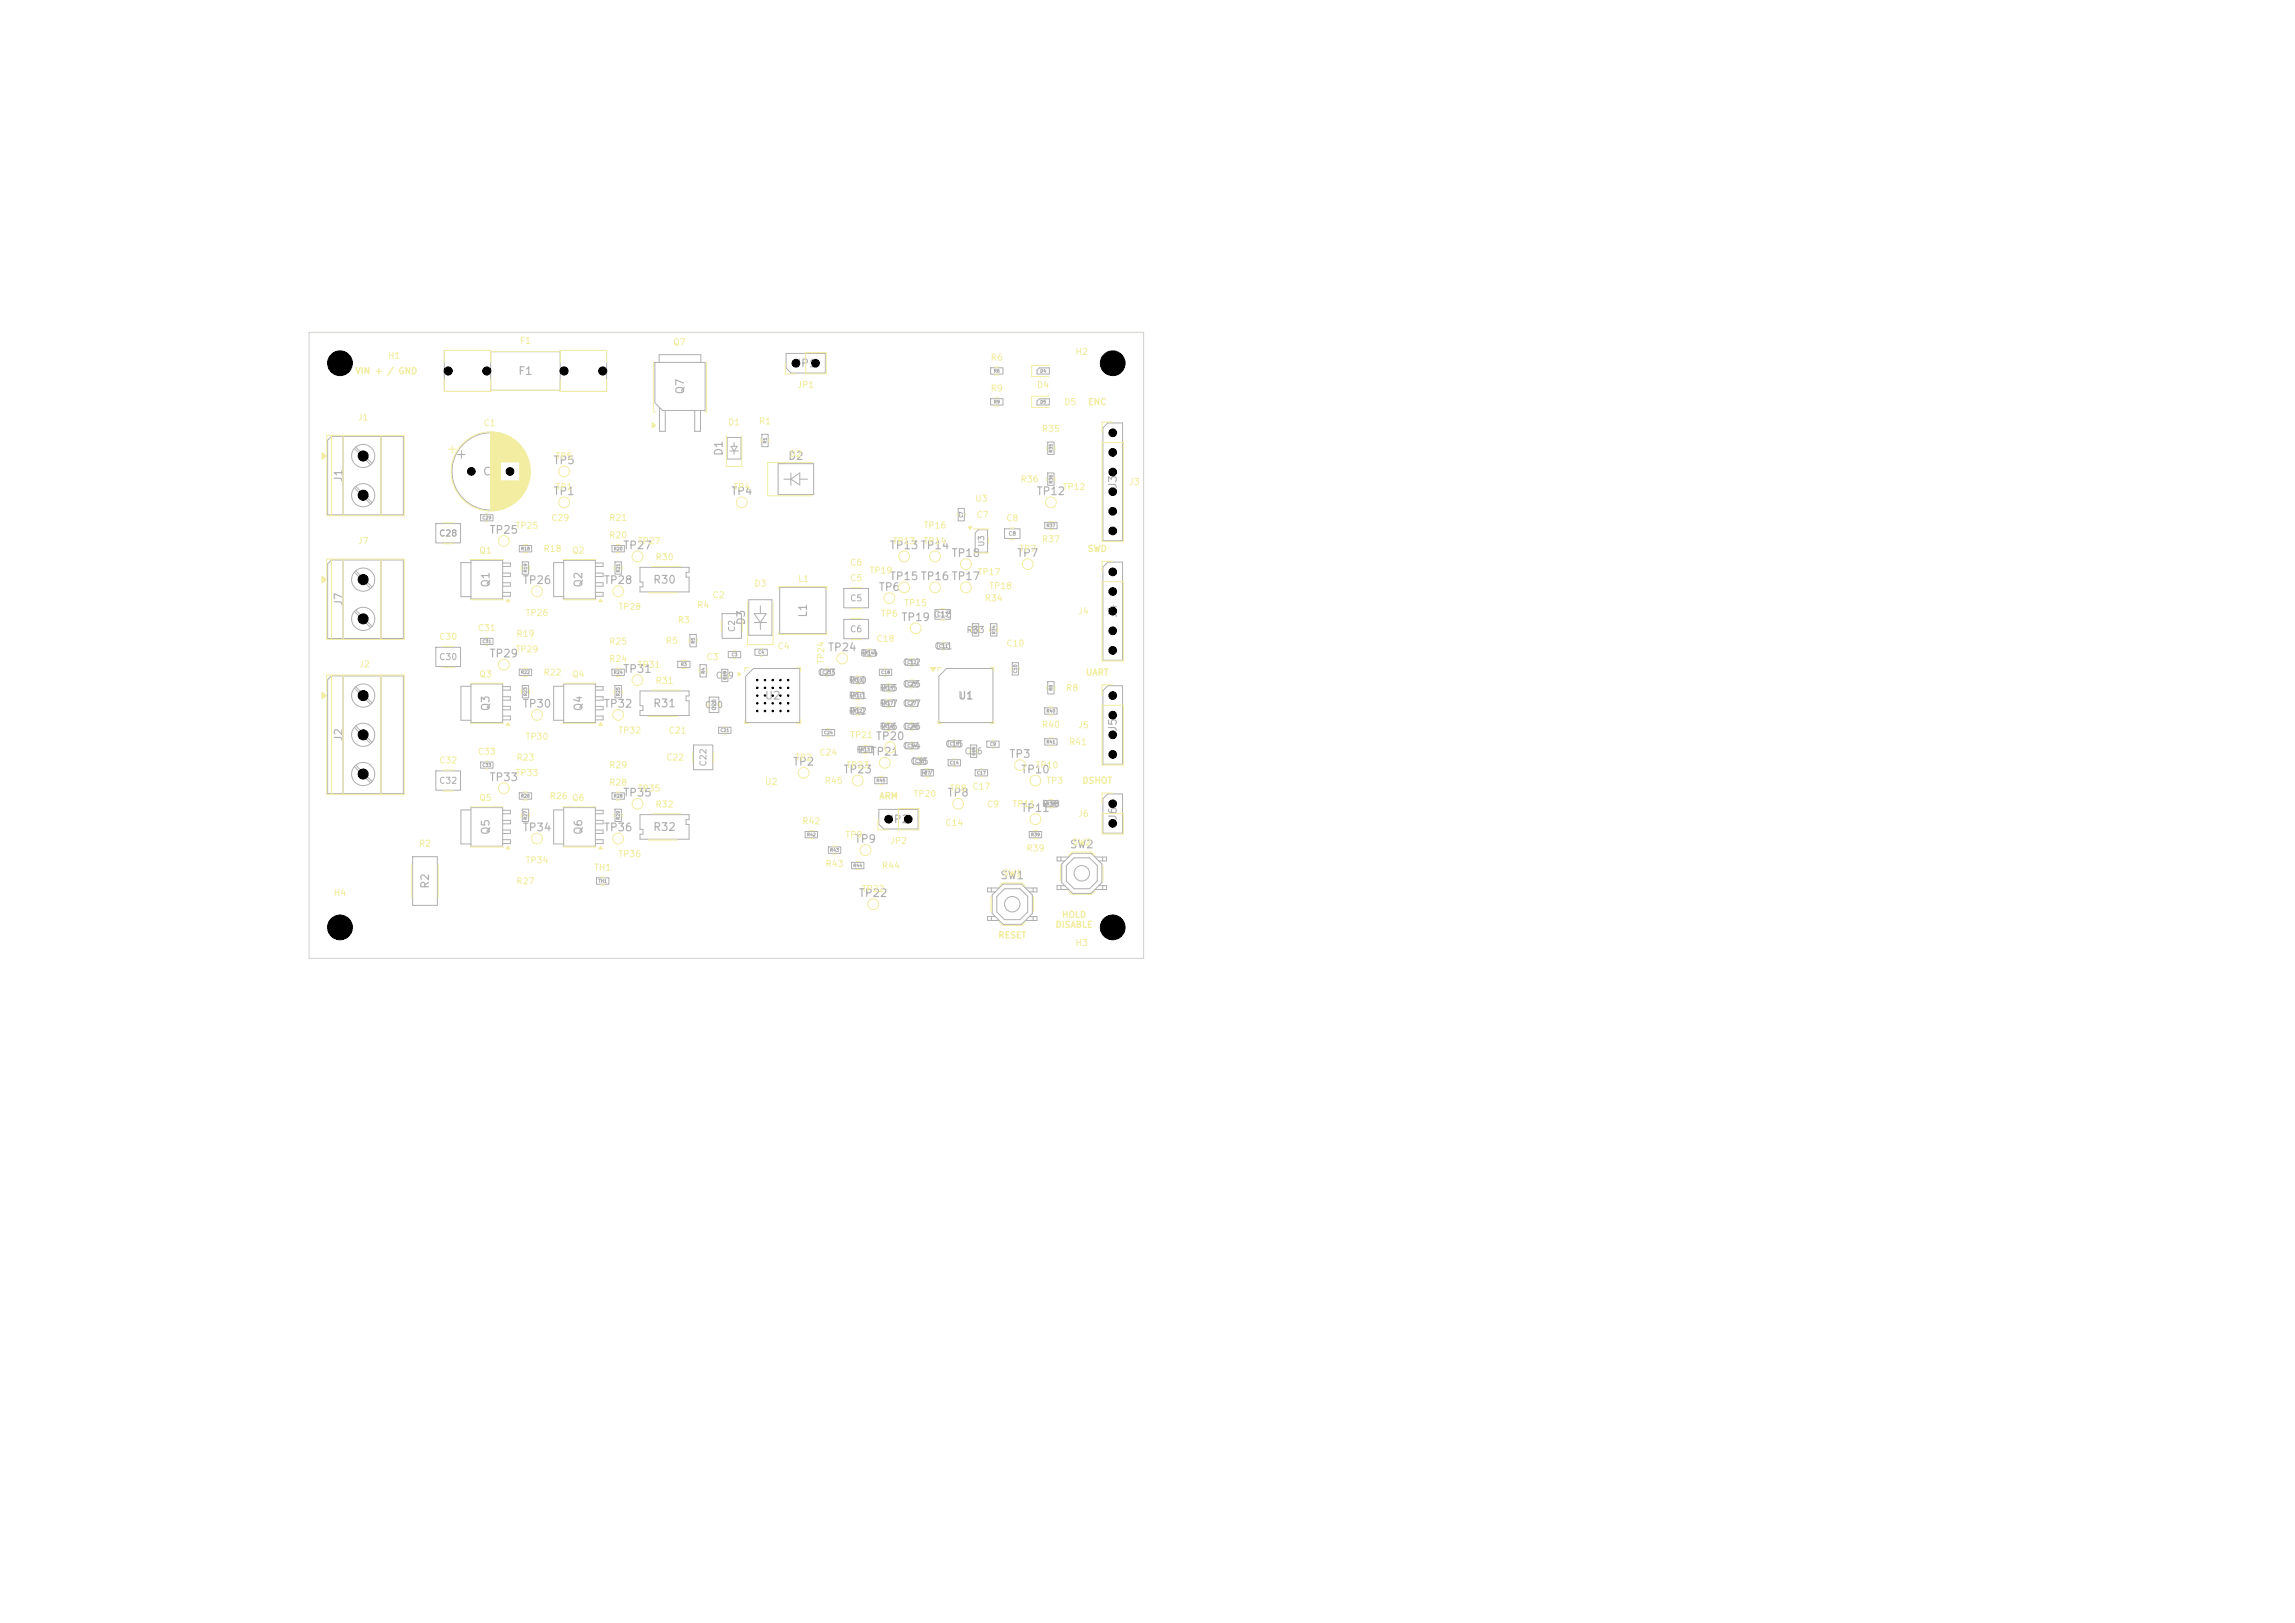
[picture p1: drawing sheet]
<svg xmlns="http://www.w3.org/2000/svg" width="297mm" height="210mm" viewBox="0 0 297 210" stroke-linecap="round" stroke-linejoin="round" font-family="sans-serif">
<defs><g id="words">
<g font-size="1" fill="#afafaf">
<text x="102.8" y="47.8">JP1</text>
<text x="67" y="48.8">F1</text>
<text x="88.8" y="51.1" transform="rotate(-90 88.8 51.1)">Q7</text>
<text x="93.8" y="59.1" transform="rotate(-90 93.8 59.1)">D1</text>
<text x="101.9" y="59.8">D2</text>
<text x="44.6" y="62.5" transform="rotate(-90 44.6 62.5)">J1</text>
<text x="62.4" y="61.8">C1</text>
<text x="71.5" y="64.3">TP1</text>
<text x="71.5" y="60.3">TP5</text>
<text x="94.5" y="64.3">TP4</text>
<text x="134.1" y="64.3">TP12</text>
<text x="144.8" y="63.3" transform="rotate(-90 144.8 63.3)">J3</text>
<text x="63.3" y="69.3">TP25</text>
<text x="80.6" y="71.3">TP27</text>
<text x="115.1" y="71.3">TP13TP14</text>
<text x="63.6" y="76.1" transform="rotate(-90 63.6 76.1)">Q1</text>
<text x="67.6" y="75.8">TP26</text>
<text x="75.6" y="76.1" transform="rotate(-90 75.6 76.1)">Q2</text>
<text x="78.1" y="75.8">TP28</text>
<text x="84.4" y="75.8">R30</text>
<text x="113.6" y="76.7">TP6</text>
<text x="115.1" y="75.3">TP15TP16TP17</text>
<text x="123.1" y="72.3">TP18</text>
<text x="131.5" y="72.3">TP7</text>
<text x="44.6" y="78.5" transform="rotate(-90 44.6 78.5)">J7</text>
<text x="96.7" y="81" transform="rotate(-90 96.7 81)">D3</text>
<text x="104.7" y="80" transform="rotate(-90 104.7 80)">L1</text>
<text x="116.6" y="80.6">TP19</text>
<text x="144.8" y="80" transform="rotate(-90 144.8 80)">J4</text>
<text x="63.3" y="85.3">TP29</text>
<text x="80.6" y="87.3">TP31</text>
<text x="107.1" y="84.5">TP24</text>
<text x="63.6" y="92.1" transform="rotate(-90 63.6 92.1)">Q3</text>
<text x="67.6" y="91.8">TP30</text>
<text x="75.6" y="92.1" transform="rotate(-90 75.6 92.1)">Q4</text>
<text x="78.1" y="91.8">TP32</text>
<text x="84.4" y="91.8">R31</text>
<text x="98.9" y="90.8">U2</text>
<text x="123.9" y="90.8">U1</text>
<text x="144.8" y="94.8" transform="rotate(-90 144.8 94.8)">J5</text>
<text x="44.6" y="96" transform="rotate(-90 44.6 96)">J2</text>
<text x="63.3" y="101.3">TP33</text>
<text x="102.5" y="99.3">TP2</text>
<text x="109.1" y="100.3">TP23</text>
<text x="112.6" y="98">TP21</text>
<text x="113.3" y="96">TP20</text>
<text x="130.5" y="98.3">TP3</text>
<text x="132.1" y="100.3">TP10</text>
<text x="67.6" y="107.8">TP34</text>
<text x="78.1" y="107.8">TP36</text>
<text x="80.6" y="103.3">TP35</text>
<text x="84.4" y="107.8">R32</text>
<text x="114.8" y="106.8">JP2</text>
<text x="122.5" y="103.3">TP8</text>
<text x="132.1" y="105.3">TP11</text>
<text x="144.8" y="106.2" transform="rotate(-90 144.8 106.2)">J6</text>
<text x="63.6" y="108.1" transform="rotate(-90 63.6 108.1)">Q5</text>
<text x="75.6" y="108.1" transform="rotate(-90 75.6 108.1)">Q6</text>
<text x="110.5" y="109.3">TP9</text>
<text x="138.4" y="110">SW2</text>
<text x="55.8" y="115.1" transform="rotate(-90 55.8 115.1)">R2</text>
<text x="111.1" y="116.3">TP22</text>
<text x="129.4" y="114">SW1</text>
</g>
<g font-size=".8" fill="#f2eda1">
<text x="50.1" y="46.6">H1</text>
<text x="67.2" y="44.7">F1</text>
<text x="87" y="44.9">Q7</text>
<text x="128.1" y="46.9">R6</text>
<text x="139.1" y="46.1">H2</text>
<text x="45.9" y="48.6">VIN + / GND</text>
<text x="103.1" y="50.4">JP1</text>
<text x="128.1" y="50.9">R9</text>
<text x="134.1" y="50.4">D4</text>
<text x="137.6" y="52.6">D5</text>
<text x="140.7" y="52.6">ENC</text>
<text x="46.2" y="54.6">J1</text>
<text x="62.5" y="55.3">C1</text>
<text x="71.8" y="59.6">TP5</text>
<text x="94.1" y="55.2">D1</text>
<text x="98.1" y="55.1">R1</text>
<text x="102.1" y="59.3">D2</text>
<text x="134.8" y="56.1">R35</text>
<text x="71.8" y="63.6">TP1</text>
<text x="94.8" y="63.6">TP4</text>
<text x="126.1" y="65.1">U3</text>
<text x="132" y="62.6">R36</text>
<text x="137.5" y="63.6">TP12</text>
<text x="146" y="63">J3</text>
<text x="46.2" y="70.6">J7</text>
<text x="62" y="71.8">Q1</text>
<text x="66.7" y="68.6">TP25</text>
<text x="70.3" y="71.6">R18</text>
<text x="71.3" y="67.6">C29</text>
<text x="74" y="71.8">Q2</text>
<text x="78.8" y="67.6">R21</text>
<text x="78.8" y="69.9">R20</text>
<text x="82.5" y="70.6">TP27</text>
<text x="115.5" y="70.6">TP13</text>
<text x="119.5" y="68.6">TP16</text>
<text x="119.5" y="70.6">TP14</text>
<text x="126.3" y="67.2">C7</text>
<text x="130.1" y="67.7">C8</text>
<text x="131.8" y="71.6">TP7</text>
<text x="134.8" y="70.4">R37</text>
<text x="140.7" y="71.6">SWD</text>
<text x="84.8" y="72.7">R30</text>
<text x="92.1" y="77.6">C2</text>
<text x="97.5" y="76.1">D3</text>
<text x="103.2" y="75.5">L1</text>
<text x="109.9" y="73.4">C6</text>
<text x="109.9" y="75.4">C5</text>
<text x="112.5" y="74.4">TP19</text>
<text x="126.5" y="74.6">TP17</text>
<text x="128" y="76.4">TP18</text>
<text x="56.8" y="83">C30</text>
<text x="61.8" y="81.9">C31</text>
<text x="66.8" y="82.6">R19</text>
<text x="68" y="79.9">TP26</text>
<text x="78.8" y="83.6">R25</text>
<text x="80" y="79.1">TP28</text>
<text x="86.1" y="83.5">R5</text>
<text x="87.6" y="80.8">R3</text>
<text x="90.1" y="78.9">R4</text>
<text x="113.4" y="83.3">C18</text>
<text x="113.9" y="80">TP6</text>
<text x="117" y="78.6">TP15</text>
<text x="127.4" y="78">R34</text>
<text x="130.2" y="83.9">C10</text>
<text x="139.4" y="79.7">J4</text>
<text x="46.4" y="86.5">J2</text>
<text x="62" y="87.8">Q3</text>
<text x="66.7" y="84.6">TP29</text>
<text x="70.3" y="87.6">R22</text>
<text x="74" y="87.8">Q4</text>
<text x="78.8" y="85.9">R24</text>
<text x="82.5" y="86.6">TP31</text>
<text x="84.8" y="88.7">R31</text>
<text x="91.3" y="85.6">C3</text>
<text x="100.5" y="84.2">C4</text>
<text x="106.9" y="86" transform="rotate(-90 106.9 86)">TP24</text>
<text x="137.9" y="89.6">R8</text>
<text x="140.5" y="87.6">UART</text>
<text x="68" y="95.9">TP30</text>
<text x="80" y="95.1">TP32</text>
<text x="86.5" y="95.1">C21</text>
<text x="110" y="95.7">TP21</text>
<text x="134.8" y="94.4">R40</text>
<text x="139.4" y="94.4">J5</text>
<text x="56.8" y="99">C32</text>
<text x="61.8" y="97.9">C33</text>
<text x="66.7" y="100.6">TP33</text>
<text x="66.8" y="98.6">R23</text>
<text x="78.8" y="101.9">R28</text>
<text x="78.8" y="99.6">R29</text>
<text x="86.1" y="98.6">C22</text>
<text x="98.9" y="101.8">U2</text>
<text x="102.8" y="98.6">TP2</text>
<text x="106" y="98">C24</text>
<text x="106.7" y="101.6">R45</text>
<text x="109.5" y="99.6">TP23</text>
<text x="134" y="99.6">TP10</text>
<text x="135.3" y="101.6">TP3</text>
<text x="138.3" y="96.6">R41</text>
<text x="140" y="101.6">DSHOT</text>
<text x="62" y="103.8">Q5</text>
<text x="71.1" y="103.6">R26</text>
<text x="74" y="103.8">Q6</text>
<text x="82.5" y="102.6">TP35</text>
<text x="84.8" y="104.7">R32</text>
<text x="103.8" y="106.9">R42</text>
<text x="113.7" y="103.6">ARM</text>
<text x="118.2" y="103.3">TP20</text>
<text x="122.3" y="107.1">C14</text>
<text x="122.8" y="102.6">TP8</text>
<text x="125.8" y="102.4">C17</text>
<text x="127.6" y="104.7">C9</text>
<text x="131" y="104.6">TP11</text>
<text x="139.4" y="105.9">J6</text>
<text x="54.1" y="109.8">R2</text>
<text x="68" y="111.9">TP34</text>
<text x="76.8" y="112.9">TH1</text>
<text x="80" y="111.1">TP36</text>
<text x="106.8" y="112.4">R43</text>
<text x="109.3" y="108.6">TP9</text>
<text x="114.1" y="112.6">R44</text>
<text x="115.1" y="109.4">JP2</text>
<text x="129.7" y="113.6">SW1</text>
<text x="132.8" y="110.4">R39</text>
<text x="138.7" y="109.6">SW2</text>
<text x="43.1" y="116.1">H4</text>
<text x="66.8" y="114.6">R27</text>
<text x="111.5" y="115.6">TP22</text>
<text x="137.4" y="119">HOLD</text>
<text x="129.1" y="121.6">RESET</text>
<text x="136.5" y="120.2">DISABLE</text>
<text x="139.1" y="122.6">H3</text>
</g>
<g font-size=".8" fill="#afafaf">
<text x="56.8" y="69.6">C28</text>
<text x="95.3" y="81.9" transform="rotate(-90 95.3 81.9)">C2</text>
<text x="109.9" y="82">C6</text>
<text x="109.9" y="78">C5</text>
<text x="120.8" y="80.1">C13</text>
<text x="125" y="82.1">R33</text>
<text x="56.8" y="85.6">C30</text>
<text x="92.6" y="88">C19</text>
<text x="105.8" y="87.6">C23</text>
<text x="109.8" y="88.6">R10</text>
<text x="111.3" y="85.1">R14</text>
<text x="113.8" y="89.6">R15</text>
<text x="116.8" y="86.3">C12</text>
<text x="116.8" y="89.1">C25</text>
<text x="120.9" y="84.2">C11</text>
<text x="91.2" y="91.8">C20</text>
<text x="109.8" y="92.6">R12</text>
<text x="109.8" y="90.6">R11</text>
<text x="113.8" y="91.6">R17 C27</text>
<text x="113.8" y="94.6">R16 C26</text>
<text x="56.8" y="101.6">C32</text>
<text x="91.6" y="99.2" transform="rotate(-90 91.6 99.2)">C22</text>
<text x="110.8" y="97.6">R13</text>
<text x="116.8" y="97.1">C34</text>
<text x="117.8" y="99.1">C35</text>
<text x="119.1" y="100.6">R7</text>
<text x="122.3" y="96.9">C15</text>
<text x="124.8" y="97.8">C16</text>
<text x="134.8" y="104.6">R38</text>
</g>
<text font-size=".7" fill="#afafaf" x="127.5" y="70.8" transform="rotate(-90 127.5 70.8)">U3</text>
<g font-size=".5" fill="#afafaf">
<text x="130.5" y="69.4">C8</text>
<text x="121.2" y="79.9">C13</text>
<text x="92.8" y="92" transform="rotate(-90 92.8 92)">C20</text>
</g>
<g font-size=".4" fill="#afafaf">
<text x="128.6" y="52.3">R9</text>
<text x="128.6" y="48.3">R6</text>
<text x="134.6" y="48.3">D4</text>
<text x="134.6" y="52.3">D5</text>
<text x="99.3" y="57.4" transform="rotate(-90 99.3 57.4)">R1</text>
<text x="136.3" y="58.6" transform="rotate(-90 136.3 58.6)">R35</text>
<text x="136.3" y="62.6" transform="rotate(-90 136.3 62.6)">R36</text>
<text x="62.4" y="67.3">C29</text>
<text x="67.4" y="71.3">R18</text>
<text x="79.4" y="71.3">R20</text>
<text x="124.7" y="67" transform="rotate(-90 124.7 67)">C7</text>
<text x="135.4" y="68.3">R37</text>
<text x="68.3" y="74.1" transform="rotate(-90 68.3 74.1)">R19</text>
<text x="80.3" y="74.1" transform="rotate(-90 80.3 74.1)">R21</text>
<text x="62.4" y="83.3">C31</text>
<text x="90" y="83.3" transform="rotate(-90 90 83.3)">R5</text>
<text x="121.5" y="83.9">C11</text>
<text x="126.6" y="82.1" transform="rotate(-90 126.6 82.1)">R33</text>
<text x="128.9" y="82.1" transform="rotate(-90 128.9 82.1)">R34</text>
<text x="67.4" y="87.3">R22</text>
<text x="79.4" y="87.3">R24</text>
<text x="88.1" y="86.3">R3</text>
<text x="91.3" y="87.2" transform="rotate(-90 91.3 87.2)">R4</text>
<text x="94.1" y="88" transform="rotate(-90 94.1 88)">C19</text>
<text x="94.6" y="85">C3</text>
<text x="98.1" y="84.7">C4</text>
<text x="106.4" y="87.3">C23</text>
<text x="110.4" y="88.3">R10</text>
<text x="111.9" y="84.8">R14</text>
<text x="114" y="87.3">C18</text>
<text x="114.4" y="89.3">R15</text>
<text x="117.4" y="86">C12</text>
<text x="117.4" y="88.8">C25</text>
<text x="131.7" y="87.2" transform="rotate(-90 131.7 87.2)">C10</text>
<text x="136.3" y="89.4" transform="rotate(-90 136.3 89.4)">R8</text>
<text x="68.3" y="90.1" transform="rotate(-90 68.3 90.1)">R23</text>
<text x="80.3" y="90.1" transform="rotate(-90 80.3 90.1)">R25</text>
<text x="93.2" y="94.8">C21</text>
<text x="106.6" y="95.1">C24</text>
<text x="110.4" y="92.3">R12</text>
<text x="110.4" y="90.3">R11</text>
<text x="114.4" y="91.3">R17</text>
<text x="114.4" y="94.3">R16</text>
<text x="117.4" y="94.3">C26</text>
<text x="117.4" y="91.3">C27</text>
<text x="135.4" y="92.3">R40</text>
<text x="62.4" y="99.3">C33</text>
<text x="111.4" y="97.3">R13</text>
<text x="113.4" y="101.3">R45</text>
<text x="117.4" y="96.8">C34</text>
<text x="118.4" y="98.8">C35</text>
<text x="119.6" y="100.3">R7</text>
<text x="122.9" y="96.6">C15</text>
<text x="122.9" y="99">C14</text>
<text x="126.3" y="97.8" transform="rotate(-90 126.3 97.8)">C16</text>
<text x="126.4" y="100.3">C17</text>
<text x="128.1" y="96.6">C9</text>
<text x="135.4" y="96.3">R41</text>
<text x="67.4" y="103.3">R26</text>
<text x="68.3" y="106.1" transform="rotate(-90 68.3 106.1)">R27</text>
<text x="79.4" y="103.3">R28</text>
<text x="80.3" y="106.1" transform="rotate(-90 80.3 106.1)">R29</text>
<text x="135.4" y="104.3">R38</text>
<text x="104.4" y="108.3">R42</text>
<text x="107.4" y="110.3">R43</text>
<text x="110.4" y="112.3">R44</text>
<text x="133.4" y="108.3">R39</text>
<text x="77.4" y="114.3">TH1</text>
</g>
</g></defs>
<g fill="none" stroke="#afafaf" stroke-width=".13">
<path d="M42.4 57l.5-.5h9.3v10.1h-9.8zM42.9 56.5v10.1M44.4 56.5v10.1M45.9 58l2.1 2.1M46 57.9l2.1 2.1M49.3 56.5v10.1M57.5 45.4h6v5.3h-6zM59.2 58.8h1M59.7 58.3v1M63.5 45.5h9M63.5 50.5h9M72.5 45.4h6v5.3h-6z"/>
<path d="M84.7 46.9h6.6v6.2h-5.6l-1-1zM85.3 46.9v-1h5.4v1M85.3 52.7v3.1h.8v-2.7M89.9 53.1v2.7h.8v-2.7M94.1 56.6h1.8v2.8h-1.8zM94.4 58.4h1.1M94.6 57.8h.8l-.4 .6zM95 57.3v.5M95 58.4v.4M98.6 56.2h.8v1.6h-.8zM101.7 45.7h5.1v2.6h-4.4l-.7-.7zM128.2 51.6h1.6v.8h-1.6z"/>
<path d="M128.2 47.6h1.6v.8h-1.6zM134.2 51.9l.3-.3h1.3v.8h-1.6zM134.5 47.6h1.3v.8h-1.6v-.5zM135.6 57.2h.8v1.6h-.8zM142.7 55.4l.7-.7h1.9v15.3h-2.6zM42.9 72.5h9.3v10.1h-9.8v-9.6zM42.9 72.5v10.1M44.4 72.5v10.1M45.9 63.1l2.1 2.1M45.9 74l2.1 2.1M45.9 79.1l2.1 2.1M46 62.9l2.1 2.1"/>
<path d="M46 73.9l2.1 2.1M46 78.9l2.1 2.1M49.3 72.5v10.1M56.4 67.7h3.2v2.6h-3.2zM60.9 72.8h-1.3v4.4h1.3M60.9 72.5h4.1v5h-4.1zM62.2 66.6h1.6v.8h-1.6zM65 72.9h1.1v.4h-1.1M65 74.2h1.1v.4h-1.1M65 75.4h1.1v.5h-1.1M65 76.7h1.1v.5h-1.1M67.2 70.6h1.6v.8h-1.6z"/>
<path d="M67.6 72.7h.8v1.6h-.8zM72.9 72.8h-1.2v4.4h1.2M72.9 72.5h4.2v5h-4.2zM77.1 72.9h.9v.4h-.9M77.1 74.2h.9v.4h-.9M77.1 75.4h.9v.5h-.9M77.1 76.7h.9v.5h-.9M79.2 70.6h1.6v.8h-1.6zM79.6 72.7h.8v1.6h-.8zM82.8 73.4h6.4v.7h-.4v.6h.4v1.9h-6.4v-.7h.4v-.6h-.4zM93.4 79.4h2.6v3.2h-2.6zM96.9 77.6h3v4.6h-3z"/>
<path d="M97.6 79.4h1.6l-.8 1.1zM98.4 78.4v1M100.7 60h4.6v4h-4.6zM100.9 76h6v6h-6zM101.4 62h1M102.4 61.2v1.6M102.4 62l1.1-.8v1.6zM103.5 62h1M109.2 76.1h3.2v2.6h-3.2zM121 78.9h2v1.2h-2zM124 65.8h.8v1.6h-.8zM126.6 68.6h1.2v2.8h-1.6v-2.4z"/>
<path d="M130 68.4h2v1.3h-2zM135.2 67.6h1.6v.8h-1.6zM135.6 61.2h.8v1.6h-.8zM142.7 73.4l.7-.7h1.9v12.7h-2.6zM42.9 87.5h9.3v15.2h-9.8v-14.7zM42.9 87.5v15.2M44.4 87.5v15.2M45.9 89l2.1 2.1M45.9 94.1l2.1 2.1M45.9 99.2l2.1 2.1M46 88.9l2.1 2.1M46 93.9l2.1 2.1"/>
<path d="M46 99l2.1 2.1M49.3 87.5v15.2M56.4 99.8h3.2v2.4h-3.2zM56.4 83.7h3.2v2.6h-3.2zM60.9 88.8h-1.3v4.4h1.3M60.9 88.5h4.1v5h-4.1zM62.2 82.6h1.6v.8h-1.6zM62.2 98.6h1.6v.8h-1.6zM65 88.9h1.1v.4h-1.1M65 90.2h1.1v.4h-1.1M65 91.4h1.1v.5h-1.1M65 92.7h1.1v.5h-1.1"/>
<path d="M67.2 86.6h1.6v.8h-1.6zM67.6 88.7h.8v1.6h-.8zM72.9 88.8h-1.2v4.4h1.2M72.9 88.5h4.2v5h-4.2zM77.1 88.9h.9v.4h-.9M77.1 90.2h.9v.4h-.9M77.1 91.4h.9v.5h-.9M77.1 92.7h.9v.5h-.9M79.2 86.6h1.6v.8h-1.6zM79.6 88.7h.8v1.6h-.8zM82.8 89.4h6.4v.7h-.4v.6h.4v1.9h-6.4v-.7h.4v-.6h-.4zM87.7 85.6h1.6v.8h-1.6z"/>
<path d="M89.3 82.1h.8v1.6h-.8zM89.7 96.4h2.6v3.2h-2.6zM90.6 86h.8v1.6h-.8zM91.8 90.2h1.2v2h-1.2zM93 94.1h1.6v.8h-1.6zM93.4 86.6h.8v1.6h-.8zM94.3 84.3h1.5v.8h-1.5zM97.5 86.5h6v7h-7v-6zM97.6 80.5h1.6M97.7 84h1.6v.8h-1.6zM98.4 80.5v1M106.2 86.6h1.6v.8h-1.6z"/>
<path d="M106.4 94.4h1.6v.8h-1.6zM109.2 80.1h3.2v2.6h-3.2zM110.2 91.6h1.6v.8h-1.6zM110.2 89.6h1.6v.8h-1.6zM110.2 87.6h1.6v.8h-1.6zM111.2 96.6h1.6v.8h-1.6zM111.7 84.1h1.6v.8h-1.6zM113.8 86.6h1.6v.8h-1.6zM114.2 90.6h1.6v.8h-1.6zM114.2 93.6h1.6v.8h-1.6zM114.2 88.6h1.6v.8h-1.6zM117.2 85.3h1.6v.8h-1.6z"/>
<path d="M117.2 96.1h1.6v.8h-1.6zM117.2 93.6h1.6v.8h-1.6zM117.2 88.1h1.6v.8h-1.6zM117.2 90.6h1.6v.8h-1.6zM118.2 98.1h1.6v.8h-1.6zM119.2 99.6h1.6v.8h-1.6zM121.3 83.2h1.6v.8h-1.6zM122.5 86.5h6v7h-7v-6zM122.7 95.8h1.6v.9h-1.6zM122.7 98.3h1.6v.8h-1.6zM125.6 96.4h.8v1.6h-.8zM125.8 80.7h.9v1.6h-.9z"/>
<path d="M126.2 99.6h1.6v.8h-1.6zM127.7 95.9h1.6v.8h-1.6zM128.2 80.7h.8v1.6h-.8zM131 85.7h.8v1.7h-.8zM135.2 95.6h1.6v.8h-1.6zM135.2 91.6h1.6v.8h-1.6zM135.6 88.2h.8v1.6h-.8zM143.4 88.7h1.9v10.2h-2.6v-9.5zM53.4 110.8h3.2v6.3h-3.2zM60.9 104.8h-1.3v4.4h1.3M60.9 104.5h4.1v5h-4.1zM65 104.9h1.1v.4h-1.1"/>
<path d="M65 106.2h1.1v.4h-1.1M65 107.4h1.1v.5h-1.1M65 108.7h1.1v.5h-1.1M67.2 102.6h1.6v.8h-1.6zM67.6 104.7h.8v1.6h-.8zM72.9 104.8h-1.2v4.4h1.2M72.9 104.5h4.2v5h-4.2zM77.1 104.9h.9v.4h-.9M77.1 106.2h.9v.4h-.9M77.1 107.4h.9v.5h-.9M77.1 108.7h.9v.5h-.9M77.2 113.6h1.6v.8h-1.6z"/>
<path d="M79.2 102.6h1.6v.8h-1.6zM79.6 104.7h.8v1.6h-.8zM82.8 105.4h6.4v.7h-.4v.6h.4v1.9h-6.4v-.7h.4v-.6h-.4zM104.2 107.6h1.6v.8h-1.6zM107.2 109.6h1.6v.8h-1.6zM110.2 111.6h1.6v.8h-1.6zM113.2 100.6h1.6v.8h-1.6zM113.7 104.7h5.1v2.6h-4.4l-.7-.7zM128.3 114.9v.5M128.3 118.6v.5M128.4 115.8l1.4-1.4h2.4l1.4 1.4v2.4l-1.4 1.4h-2.4l-1.4-1.4zM128.8 118.6h-1v.5h1.5"/>
<path d="M129.3 114.9h-1.5v.5h1M130 115h2l1 1v2l-1 1h-2l-1-1v-2zM132.7 114.9h1.5v.5h-1M133.2 107.6h1.6v.8h-1.6zM133.2 118.6h1v.5h-1.5M133.7 114.9v.5M133.7 118.6v.5M135.2 103.6h1.6v.8h-1.6zM137.3 110.9v.5M137.3 114.6v.5M137.8 114.6h-1v.5h1.5M138 112l1-1h2l1 1v2l-1 1h-2l-1-1z"/>
<path d="M138.3 110.9h-1.5v.5h1M138.8 110.4h2.4l1.4 1.4v2.4l-1.4 1.4h-2.4l-1.4-1.4v-2.4zM141.7 110.9h1.5v.5h-1M142.2 114.6h1v.5h-1.5M142.7 110.9v.5M142.7 114.6v.5M142.7 103.4l.7-.7h1.9v5.1h-2.6z"/>
<circle cx="47" cy="59" r="1.5"/>
<circle cx="47" cy="64.1" r="1.5"/>
<circle cx="47" cy="75" r="1.5"/>
<circle cx="63.5" cy="61" r="5"/>
<circle cx="47" cy="90" r="1.5"/>
<circle cx="47" cy="80.1" r="1.5"/>
<circle cx="47" cy="95.1" r="1.5"/>
<circle cx="47" cy="100.2" r="1.5"/>
<circle cx="131" cy="117" r="1"/>
<circle cx="140" cy="113" r="1"/>
</g>
<g fill="none" stroke="#f2eda1" stroke-width=".13">
<path d="M62.9 66.5h.2M62.9 67.5h.2M121.7 78.8h.6M125.3 68.2h.5l-.3 .3zM126.1 68.5h1.8M126.1 71.5h1.8M127.9 69.6v.8M57.3 99.6h1.4M117.9 85.2h.2M117.9 86.2h.2M117.9 96h.2M117.9 97h.2"/>
<path d="M121.7 80.2h.6M57.3 102.4h1.4M107.8 109.5h.4M107.8 110.5h.4"/>
<circle cx="96" cy="65" r=".7"/>
<circle cx="134" cy="101" r=".7"/>
</g>
<path d="M125.3 68.2h.5l-.3 .3z" fill="#f2eda1"/>
<g fill="none" stroke="#f2eda1" stroke-width=".13">
<path d="M58 58.1h1M58.5 57.6v1M63.5 55.9v10.2M63.6 55.9v10.2M63.7 55.9v10.2M63.8 55.9v10.2M63.9 55.9v10.2M64 55.9v10.2M64.1 56v10M64.2 56v10M64.3 56v10M64.4 56v10"/>
<path d="M64.5 56v10M64.6 56v10M64.7 56.1v9.8M64.8 56.1v3.7M64.9 56.1v3.7M65 56.1v3.7M65 56.2v3.6M65.1 56.2v3.6M65.2 56.2v3.6M65.3 56.2v3.6M65.3 56.3v3.5M65.4 56.3v3.5"/>
<path d="M65.5 56.3v3.5M65.6 56.4v3.4M65.7 56.4v3.4M65.8 56.5v3.3M65.9 56.5v3.3M66 56.6v3.2M66.1 56.6v3.2M66.1 56.7v3.1M66.2 56.7v3.1M66.3 56.7v3.1M66.3 56.8v3M66.4 56.8v3"/>
<path d="M66.5 56.9v2.9M66.6 57v2.8M66.7 57v2.8M66.7 57.1v2.7M66.8 57.1v2.7M66.9 57.2v2.6M67 57.3v2.5M67.1 57.4v2.4M67.2 57.5v2.3M67.3 57.6v6.8M67.3 57.7v6.6M67.4 57.7v6.6"/>
<path d="M67.5 57.8v6.4M67.5 57.9v6.2M67.6 57.9v6.2M67.6 58v6M67.7 58.1v5.8M67.7 58.2v5.6M67.8 58.2v5.6M67.8 58.3v5.4M67.9 58.4v5.2M67.9 58.5v5M68 58.6v4.8M68.1 58.7v4.6"/>
<path d="M68.1 58.8v4.4M68.1 58.9v4.2M68.2 59v4M68.2 59.1v3.8M68.3 59.2v3.6M68.3 59.3v3.4M68.3 59.4v3.2M68.4 59.5v3M68.4 59.6v2.8M68.5 59.8v2.4M68.5 59.9v2.2M128.8 51.5h.4"/>
<path d="M128.8 52.5h.4M64.8 62.2v3.7M64.9 62.2v3.7M65 62.2v3.7M65 62.2v3.6M65.1 62.2v3.6M65.2 62.2v3.6M65.3 62.2v3.6M65.3 62.2v3.5M65.4 62.2v3.5M65.5 62.2v3.5M65.6 62.2v3.4"/>
<path d="M65.7 62.2v3.4M65.8 62.2v3.3M65.9 62.2v3.3M66 62.2v3.2M66.1 62.2v3.2M66.1 62.2v3.1M66.2 62.2v3.1M66.3 62.2v3.1M66.3 62.2v3M66.4 62.2v3M66.5 62.2v2.9M66.6 62.2v2.9"/>
<path d="M66.6 62.2v2.8M66.7 62.2v2.8M66.7 62.2v2.7M66.8 62.2v2.7M66.9 62.2v2.6M67 62.2v2.5M67.1 62.2v2.4M67.2 62.2v2.3M68.5 60.1v1.8M68.6 60.4v1.2M79.5 73.3v.4M80.5 73.3v.4"/>
<path d="M96.7 77.9v5.5h3.4v-5.5M135.5 61.8v.4M136.5 61.8v.4M60.9 93.6h4.2M60.9 88.4h4.2M65.7 93.5l.3 .4h-.5zM67.8 86.5h.4M67.8 87.5h.4M94.9 84.2h.3M94.9 85.2h.3M107.1 94.3h.2M107.1 95.3h.2"/>
<path d="M111.8 96.5h.4M111.8 97.5h.4M114.8 90.5h.4M114.8 91.5h.4M117.9 93.5h.2M117.9 94.5h.2M125.5 97.1v.2M126.5 97.1v.2M126.9 99.5h.2M135.8 95.5h.4M135.8 96.5h.4M83.9 108.7h3.8"/>
<path d="M84.3 105.3h3.8M126.9 100.5h.2"/>
<circle cx="63.5" cy="61" r="5.1"/>
<circle cx="80" cy="76.5" r=".7"/>
<circle cx="133" cy="73" r=".7"/>
<circle cx="80" cy="92.5" r=".7"/>
<circle cx="104" cy="100" r=".7"/>
<circle cx="114.5" cy="98.7" r=".7"/>
<circle cx="80" cy="108.5" r=".7"/>
<circle cx="113" cy="117" r=".7"/>
<circle cx="124" cy="104" r=".7"/>
</g>
<path d="M65.7 93.5l.3 .4h-.5z" fill="#f2eda1"/>
<g fill="none" stroke="#f2eda1" stroke-width=".13">
<path d="M41.7 58.6l.6 .4-.6 .4zM42.3 58.7v-2.4h10v10.4h-10v-7.4M42.9 56.3v10.4M44.4 56.3v10.4M49.3 56.3v10.4M94 56.4v4h2v-4M105.1 59.9h-5.8v4.3h5.8M79.8 70.5h.4M79.8 71.5h.4M110.8 91.5h.4M110.8 92.5h.4M130.9 86.4v.3"/>
<path d="M131.9 86.4v.3M67.8 102.5h.4M67.8 103.5h.4"/>
<circle cx="82.5" cy="104" r=".7"/>
<circle cx="112" cy="110" r=".7"/>
</g>
<path d="M41.7 58.6l.6 .4-.6 .4z" fill="#f2eda1"/>
<path d="M91.7 90.9v.6M93.1 90.9v.6M93.3 80.3v1.4M96.1 80.3v1.4M106.9 86.5h.2M106.9 87.5h.2M60.9 109.6h4.2M60.9 104.4h4.2M65.7 109.5l.3 .4h-.5z" fill="none" stroke="#f2eda1" stroke-width=".13"/>
<path d="M65.7 109.5l.3 .4h-.5z" fill="#f2eda1"/>
<g fill="none" stroke="#f2eda1" stroke-width=".13">
<path d="M98.5 56.8v.4M99.5 56.8v.4M72.8 77.6h4.3M72.8 72.4h4.3M77.7 77.5l.3 .4h-.5zM67.5 89.3v.4M68.5 89.3v.4M53.3 111.8v4.4M56.7 111.8v4.4"/>
<circle cx="121" cy="76" r=".7"/>
<circle cx="136" cy="65" r=".7"/>
<circle cx="115.2" cy="96.7" r=".7"/>
</g>
<path d="M77.7 77.5l.3 .4h-.5z" fill="#f2eda1"/>
<path d="M142.6 57.3h2.8v12.8h-2.8zM144 54.6h-1.4v1.4M60.9 77.6h4.2M60.9 72.4h4.2M65.7 77.5l.3 .4h-.5zM123.9 66.5v.2M124.9 66.5v.2M142.6 105.3h2.8v2.6h-2.8zM144 102.6h-1.4v1.4" fill="none" stroke="#f2eda1" stroke-width=".13"/>
<path d="M65.7 77.5l.3 .4h-.5z" fill="#f2eda1"/>
<g fill="none" stroke="#f2eda1" stroke-width=".13">
<path d="M88.3 85.5h.4M88.3 86.5h.4M95.5 87l.4 .3-.4 .2zM96.4 93.1v.5h.5M96.9 86.4h-.5v.5M103.1 86.4h.5v.5M103.6 93.1v.5h-.5M119.8 99.5h.4M135.5 88.8v.4M135.8 91.5h.4M135.8 92.5h.4M136.5 88.8v.4"/>
<path d="M119.8 100.5h.4"/>
<circle cx="69.5" cy="76.5" r=".7"/>
<circle cx="117" cy="76" r=".7"/>
<circle cx="125" cy="73" r=".7"/>
<circle cx="82.5" cy="88" r=".7"/>
</g>
<path d="M95.5 87l.4 .3-.4 .2z" fill="#f2eda1"/>
<g fill="none" stroke="#f2eda1" stroke-width=".13">
<path d="M100.8 76.4v-.5h6.2v.5M72.8 93.6h4.3M72.8 88.4h4.3M77.7 93.5l.3 .4h-.5zM90.5 86.6v.4M91.5 86.6v.4M100.8 81.7v.4h6.2v-.4M125.7 81.3v.4M126.8 81.3v.4M79.8 102.5h.4M79.8 103.5h.4M104.8 107.5h.4"/>
<path d="M104.8 108.5h.4"/>
<circle cx="82.5" cy="72" r=".7"/>
<circle cx="117" cy="72" r=".7"/>
<circle cx="111" cy="101" r=".7"/>
</g>
<path d="M77.7 93.5l.3 .4h-.5z" fill="#f2eda1"/>
<g fill="none" stroke="#f2eda1" stroke-width=".13">
<path d="M57.5 46.9v-1.5h6v1.5M57.5 49.1v1.6h6v-1.6M63.5 45.5h9M63.5 50.5h9M72.5 46.9v-1.5h6v1.5M72.5 49.1v1.6h6v-1.6M101.6 47v1.4h1.4M104.3 45.6h2.6v2.8h-2.6zM128.8 47.5h.4M128.8 48.5h.4M135.5 57.8v.4M136.5 57.8v.4"/>
<path d="M57.3 67.6h1.4M57.3 70.4h1.4M67.5 73.3v.4M68.5 73.3v.4M130.7 68.3h.6M130.7 69.8h.6M57.3 83.6h1.4M57.3 86.4h1.4M62.9 82.5h.2M62.9 83.5h.2M83.9 92.7h3.8M84.3 89.3h3.8"/>
<path d="M89.6 97.3v1.4M92.4 97.3v1.4M110.1 80h1.4M110.1 82.8h1.4M114.5 86.5h.2M114.5 87.5h.2M114.8 93.5h.4M114.8 94.5h.4M120.4 86.4h.7l-.3 .4zM121.4 93.2v.4h.4M121.8 86.4h-.4v.4M123.4 95.7h.2"/>
<path d="M123.4 96.8h.2M123.4 98.2h.2M123.4 99.2h.2M128.2 86.4h.4v.4M128.4 95.8h.2M128.4 96.8h.2M128.6 93.2v.4h-.4M77.8 113.5h.4M77.8 114.5h.4M79.5 105.3v.4M80.5 105.3v.4M113.8 100.5h.4"/>
<path d="M113.8 101.5h.4M135.8 103.5h.4M135.8 104.5h.4M137.2 112v2M138.3 110.7l.4-.4h2.5l.5 .4M138.3 115.3l.4 .5h2.5l.5-.5M142.8 112v2"/>
<circle cx="73" cy="61" r=".7"/>
<circle cx="73" cy="65" r=".7"/>
<circle cx="121" cy="72" r=".7"/>
<circle cx="125" cy="76" r=".7"/>
<circle cx="65.2" cy="86" r=".7"/>
<circle cx="69.5" cy="92.5" r=".7"/>
<circle cx="118.5" cy="81.3" r=".7"/>
<circle cx="132" cy="99" r=".7"/>
<circle cx="65.2" cy="102" r=".7"/>
</g>
<path d="M120.4 86.4h.7l-.3 .4z" fill="#f2eda1"/>
<g fill="none" stroke="#f2eda1" stroke-width=".13">
<path d="M41.7 74.6l.6 .4-.6 .4zM42.3 74.7v-2.4h10v10.4h-10v-7.4M42.9 72.3v10.4M44.4 72.3v10.4M49.3 72.3v10.4M83.9 76.7h3.8M84.3 73.3h3.8M110.1 76h1.4M110.1 78.8h1.4M142.6 75.3h2.8v10.2h-2.8zM144 72.6h-1.4v1.4M89.2 82.7v.4"/>
<path d="M90.2 82.7v.4M93.7 94h.2M93.7 95h.2M98.4 83.9h.2M98.4 84.9h.2M110.8 89.5h.4M110.8 90.5h.4M114.8 88.5h.4M114.8 89.5h.4M118.9 99h.2M118.9 98h.2M128.1 81.3v.4"/>
<path d="M129.1 81.3v.4M142.6 91.3h2.8v7.7h-2.8zM144 88.6h-1.4v1.4M67.5 105.3v.4M68.5 105.3v.4M128.2 116v2M129.3 114.7l.4-.4h2.5l.5 .4M129.3 119.3l.4 .5h2.5l.5-.5M133.7 116v2"/>
<circle cx="115.1" cy="77.4" r=".7"/>
</g>
<path d="M41.7 74.6l.6 .4-.6 .4z" fill="#f2eda1"/>
<g fill="none" stroke="#f2eda1" stroke-width=".13">
<path d="M135.8 47.3h-2.3v1.4h2.3M67.8 70.5h.4M67.8 71.5h.4M135.8 67.5h.4M135.8 68.5h.4M62.9 98.5h.2M62.9 99.5h.2M79.5 89.3v.4M79.8 86.5h.4M79.8 87.5h.4M80.5 89.3v.4M93.3 87.3v.2"/>
<path d="M94.3 87.3v.2M110.8 87.5h.4M110.8 88.5h.4M112.3 84h.4M112.3 85h.4M117.9 88h.2M117.9 89h.2M117.9 90.5h.2M117.9 91.5h.2M122 83.1h.2M122 84.1h.2M72.8 109.6h4.3"/>
<path d="M72.8 104.4h4.3M77.7 109.5l.3 .4h-.5zM110.8 111.5h.4M110.8 112.5h.4M113.6 106v1.4h1.4M116.3 104.6h2.6v2.8h-2.6zM133.8 107.5h.4M133.8 108.5h.4"/>
<circle cx="109" cy="85.2" r=".7"/>
<circle cx="134" cy="106" r=".7"/>
</g>
<path d="M77.7 109.5l.3 .4h-.5z" fill="#f2eda1"/>
<path d="M41.7 89.6l.6 .4-.6 .4zM42.3 89.7v-2.4h10v15.5h-10v-12.5M42.9 87.3v15.5M44.4 87.3v15.5M49.3 87.3v15.5" fill="none" stroke="#f2eda1" stroke-width=".13"/>
<path d="M41.7 89.6l.6 .4-.6 .4z" fill="#f2eda1"/>
<g fill="none" stroke="#f2eda1" stroke-width=".13">
<path d="M84.4 54.7l.5 .3-.5 .4zM84.6 46.9v6.4h.2M91.4 46.9v6.4h-.2"/>
<circle cx="69.5" cy="108.5" r=".7"/>
</g>
<path d="M84.4 54.7l.5 .3-.5 .4z" fill="#f2eda1"/>
<g fill="none" stroke="#f2eda1" stroke-width=".13">
<path d="M135.8 51.3h-2.3v1.4h2.3"/>
<circle cx="65.2" cy="70" r=".7"/>
</g>
<path d="M40 43h108v81h-108z" fill="none" stroke="#d0d2cd" stroke-width=".13"/>
<g fill="#000" stroke="#000" stroke-width=".13">
<circle cx="44" cy="47" r="1.6"/>
<circle cx="47" cy="59" r=".65"/>
<circle cx="58" cy="48" r=".52"/>
<circle cx="63" cy="48" r=".52"/>
<circle cx="73" cy="48" r=".52"/>
<circle cx="78" cy="48" r=".52"/>
<circle cx="103" cy="47" r=".5"/>
<circle cx="105.5" cy="47" r=".5"/>
<circle cx="144" cy="47" r="1.6"/>
<circle cx="144" cy="58.5" r=".5"/>
<circle cx="144" cy="56" r=".5"/>
<circle cx="47" cy="75" r=".65"/>
<circle cx="47" cy="64.1" r=".65"/>
<circle cx="61" cy="61" r=".5"/>
<circle cx="66" cy="61" r=".5"/>
<circle cx="144" cy="76.5" r=".5"/>
<circle cx="144" cy="74" r=".5"/>
<circle cx="144" cy="79.1" r=".5"/>
<circle cx="144" cy="66.2" r=".5"/>
<circle cx="144" cy="61.1" r=".5"/>
<circle cx="144" cy="63.6" r=".5"/>
<circle cx="144" cy="68.7" r=".5"/>
<circle cx="47" cy="95.1" r=".65"/>
<circle cx="47" cy="80.1" r=".65"/>
<circle cx="47" cy="90" r=".65"/>
<circle cx="98" cy="92" r=".1"/>
<circle cx="98" cy="88" r=".1"/>
<circle cx="98" cy="89" r=".1"/>
<circle cx="98" cy="90" r=".1"/>
<circle cx="98" cy="91" r=".1"/>
<circle cx="99" cy="88" r=".1"/>
<circle cx="99" cy="92" r=".1"/>
<circle cx="99" cy="89" r=".1"/>
<circle cx="99" cy="90" r=".1"/>
<circle cx="99" cy="91" r=".1"/>
<circle cx="100" cy="92" r=".1"/>
<circle cx="100" cy="88" r=".1"/>
<circle cx="100" cy="89" r=".1"/>
<circle cx="100" cy="90" r=".1"/>
<circle cx="100" cy="91" r=".1"/>
<circle cx="101" cy="92" r=".1"/>
<circle cx="101" cy="88" r=".1"/>
<circle cx="101" cy="89" r=".1"/>
<circle cx="101" cy="90" r=".1"/>
<circle cx="101" cy="91" r=".1"/>
<circle cx="102" cy="92" r=".1"/>
<circle cx="102" cy="88" r=".1"/>
<circle cx="102" cy="89" r=".1"/>
<circle cx="102" cy="90" r=".1"/>
<circle cx="102" cy="91" r=".1"/>
<circle cx="144" cy="92.5" r=".5"/>
<circle cx="144" cy="97.6" r=".5"/>
<circle cx="144" cy="95.1" r=".5"/>
<circle cx="144" cy="90" r=".5"/>
<circle cx="144" cy="84.2" r=".5"/>
<circle cx="144" cy="81.6" r=".5"/>
<circle cx="47" cy="100.2" r=".65"/>
<circle cx="115" cy="106" r=".5"/>
<circle cx="117.5" cy="106" r=".5"/>
<circle cx="144" cy="104" r=".5"/>
<circle cx="144" cy="106.5" r=".5"/>
<circle cx="44" cy="120" r="1.6"/>
<circle cx="144" cy="120" r="1.6"/>
</g>
<use href="#words"/>
</svg>
